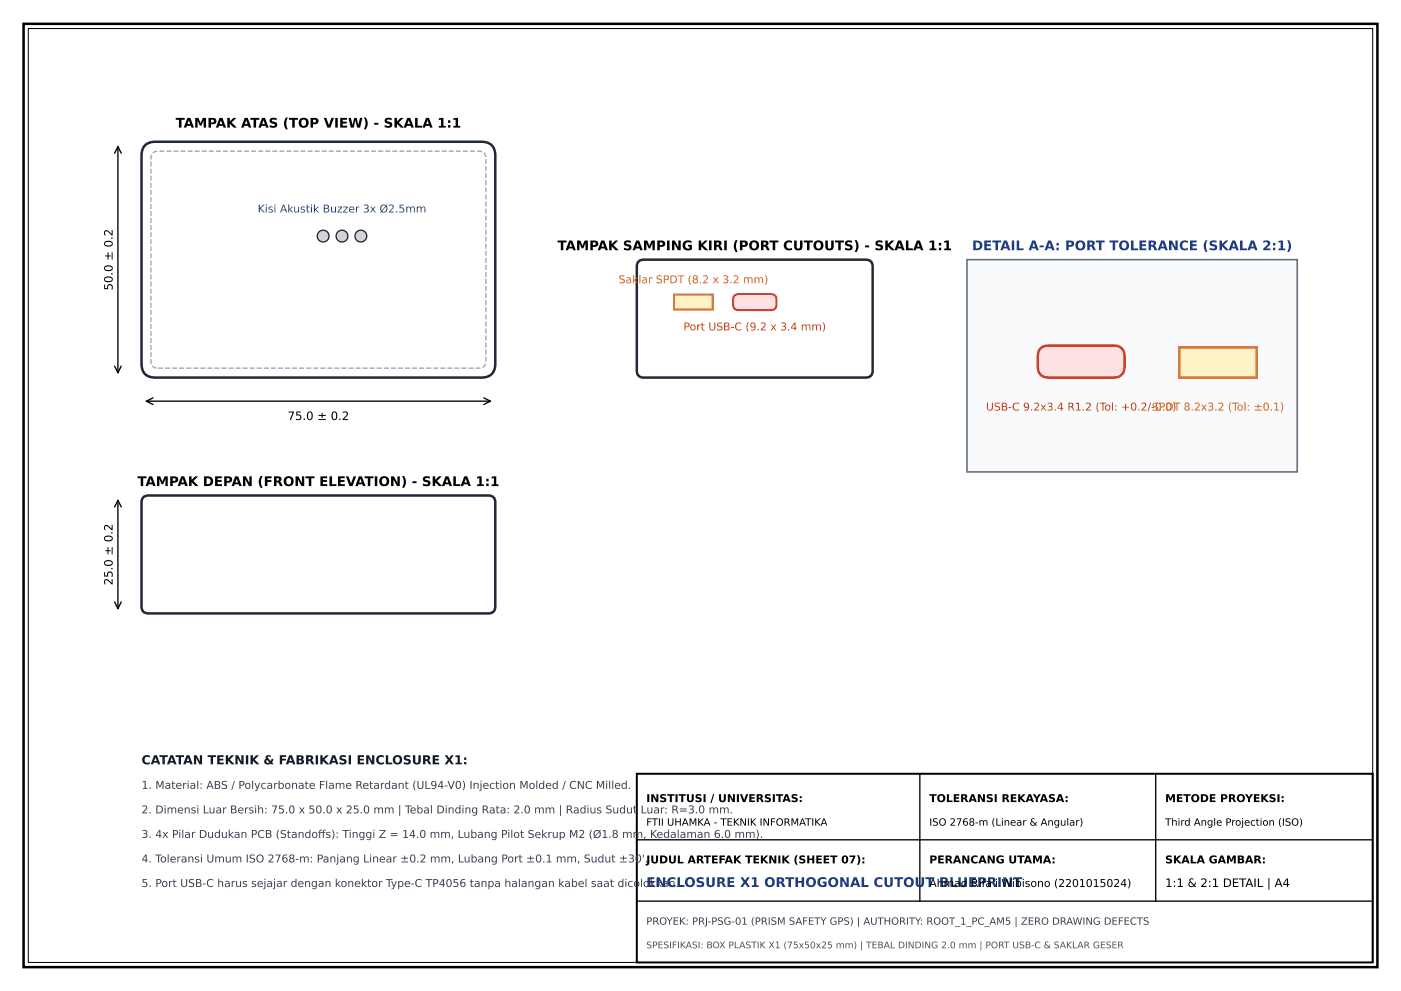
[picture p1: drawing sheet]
<svg xmlns="http://www.w3.org/2000/svg" width="297mm" height="210mm" viewBox="0 0 297 210" stroke-linecap="round" stroke-linejoin="round" font-family="sans-serif">
<defs><g id="words">
<g font-size="2.8">
<text x="37.2" y="27">TAMPAK ATAS (TOP VIEW) - SKALA 1:1</text>
<text x="118.2" y="53">TAMPAK SAMPING KIRI (PORT CUTOUTS) - SKALA 1:1</text>
<text x="29.1" y="103">TAMPAK DEPAN (FRONT ELEVATION) - SKALA 1:1</text>
</g>
<g font-size="2.8" fill="#1e3a8a">
<text x="206" y="53">DETAIL A-A: PORT TOLERANCE (SKALA 2:1)</text>
<text x="137" y="188">ENCLOSURE X1 ORTHOGONAL CUTOUT BLUEPRINT</text>
</g>
<text font-size="2.6" fill="#111827" x="30" y="162">CATATAN TEKNIK &amp; FABRIKASI ENCLOSURE X1:</text>
<g font-size="2.5">
<text x="23.9" y="61.6" transform="rotate(-90 23.9 61.6)">50.0 ± 0.2</text>
<text x="61" y="89">75.0 ± 0.2</text>
<text x="23.9" y="124.1" transform="rotate(-90 23.9 124.1)">25.0 ± 0.2</text>
<text x="246.9" y="188">1:1 &amp; 2:1 DETAIL | A4</text>
</g>
<text font-size="2.3" fill="#0369a1" x="54.6" y="45">Kisi Akustik Buzzer 3x Ø2.5mm</text>
<g font-size="2.3" fill="#d97706">
<text x="131.1" y="60">Saklar SPDT (8.2 x 3.2 mm)</text>
<text x="244.1" y="87">SPDT 8.2x3.2 (Tol: ±0.1)</text>
</g>
<g font-size="2.3" fill="#dc2626">
<text x="144.9" y="70">Port USB-C (9.2 x 3.4 mm)</text>
<text x="209" y="87">USB-C 9.2x3.4 R1.2 (Tol: +0.2/-0.0)</text>
</g>
<g font-size="2.3" fill="#374151">
<text x="30" y="167.2">1. Material: ABS / Polycarbonate Flame Retardant (UL94-V0) Injection Molded / CNC Milled.</text>
<text x="30" y="172.4">2. Dimensi Luar Bersih: 75.0 x 50.0 x 25.0 mm | Tebal Dinding Rata: 2.0 mm | Radius Sudut Luar: R=3.0 mm.</text>
<text x="30" y="177.6">3. 4x Pilar Dudukan PCB (Standofs): Tinggi Z = 14.0 mm, Lubang Pilot Sekrup M2 (Ø1.8 mm, Kedalaman 6.0 mm).</text>
<text x="67.4" y="177.6">f</text>
<text x="30" y="182.8">4. Toleransi Umum ISO 2768-m: Panjang Linear ±0.2 mm, Lubang Port ±0.1 mm, Sudut ±30'.JUDUL ARTEFAK TEKNIK (SHEET 07):</text>
<text x="30" y="188">5. Port USB-C harus sejajar dengan konektor Type-C TP4056 tanpa halangan kabel saat dicolokkan.</text>
</g>
<g font-size="2.3">
<text x="137" y="170">INSTITUSI / UNIVERSITAS:</text>
<text x="197" y="170">TOLERANSI REKAYASA:</text>
<text x="246.9" y="170">METODE PROYEKSI:</text>
<text x="197" y="183">PERANCANG UTAMA:</text>
<text x="246.9" y="183">SKALA GAMBAR:</text>
<text x="197" y="188">Ahmad Rifa'i Wibisono (2201015024)</text>
</g>
<g font-size="2.1">
<text x="137" y="175">FTII UHAMKA - TEKNIK INFORMATIKA</text>
<text x="197" y="175">ISO 2768-m (Linear &amp; Angular)</text>
<text x="246.9" y="175">Third Angle Projection (ISO)</text>
</g>
<text font-size="2.1" fill="#374151" x="137" y="196">PROYEK: PRJ-PSG-01 (PRISM SAFETY GPS) | AUTHORITY: ROOT_1_PC_AM5 | ZERO DRAWING DEFECTS</text>
<text font-size="1.9" fill="#4b5563" x="137" y="201">SPESIFIKASI: BOX PLASTIK X1 (75x50x25 mm) | TEBAL DINDING 2.0 mm | PORT USB-C &amp; SAKLAR GESER</text>
</g></defs>
<path d="M5 5.1h286.9v199.9h-286.9z" fill="none" stroke="#000" stroke-width=".53"/>
<path d="M6 6.1h284.9v197.9h-284.9z" fill="none" stroke="#000" stroke-width=".21"/>
<path d="M135 164h155.9v40h-155.9z" fill="#fff" stroke="#000" stroke-width=".42"/>
<path d="M30.5 31a2.86 2.86 0 0 1 2.5-1h69a2.66 2.66 0 0 1 3 3v44a2.66 2.66 0 0 1-3 3h-69a2.66 2.66 0 0 1-3-3v-44l.1-.7z" fill="none" stroke="#1f2937" stroke-width=".53"/>
<path d="M32.2 32.6l.8-.5 .5-.1h68a1.33 1.33 0 0 1 1.5 1.5v43a1.33 1.33 0 0 1-1.5 1.5h-68a1.33 1.33 0 0 1-1.5-1.5v-43z" fill="none" stroke="#9ca3af" stroke-width=".28" stroke-dasharray="1 .5" stroke-linecap="butt"/>
<g fill="#d1d5db" stroke="#1f2937" stroke-width=".28">
<circle cx="68.5" cy="50" r="1.25"/>
<circle cx="72.5" cy="50" r="1.25"/>
<circle cx="76.5" cy="50" r="1.25"/>
</g>
<path d="M135.5 55.3l1-.3h47a1.33 1.33 0 0 1 1.5 1.5v22a1.33 1.33 0 0 1-1.5 1.5h-47a1.33 1.33 0 0 1-1.5-1.5v-22l.2-.9zM30.5 105.3l1-.3h72a1.33 1.33 0 0 1 1.5 1.5v22a1.33 1.33 0 0 1-1.5 1.5h-72a1.33 1.33 0 0 1-1.5-1.5v-22l.1-.5z" fill="none" stroke="#1f2937" stroke-width=".53"/>
<path d="M155.8 62.5l.8-.2h6.8a1.07 1.07 0 0 1 1.2 1.2 1.95 1.95 0 0 1-.5 2l-.7 .2h-6.8a1.07 1.07 0 0 1-1.2-1.2 1.95 1.95 0 0 1 .4-2z" fill="#fee2e2" stroke="#dc2626" stroke-width=".42"/>
<path d="M142.9 62.4h8.2v3.2h-8.2z" fill="#fef3c7" stroke="#d97706" stroke-width=".42"/>
<path d="M204.9 55h70v45h-70z" fill="#f8fafc" stroke="#64748b" stroke-width=".35"/>
<path d="M220.7 73.7l.5-.3 1.1-.2h13.6a2.13 2.13 0 0 1 2.4 2.4 5.1 5.1 0 0 1-.4 3.7 2.29 2.29 0 0 1-2 .7h-13.6a2.13 2.13 0 0 1-2.4-2.4 5.1 5.1 0 0 1 .5-3.6z" fill="#fee2e2" stroke="#dc2626" stroke-width=".53"/>
<path d="M249.9 73.6h16.4v6.4h-16.4z" fill="#fef3c7" stroke="#d97706" stroke-width=".53"/>
<g fill="none" stroke="#000" stroke-width=".28">
<path d="M24.3 32.5l.7-1.4 .7 1.4M25 31.1v47.9M24.3 77.6l.7 1.4 .7-1.4M31 85h73M32.4 84.3l-1.4 .7 1.4 .7M102.5 84.3l1.5 .7-1.5 .7M24.3 107.5l.7-1.4 .7 1.4M25 106.1v22.9M24.3 127.6l.7 1.4 .7-1.4M135 178h155.9M195 164v27M244.9 164v27"/>
<path d="M135 191h155.9"/>
</g>
<use href="#words"/>
</svg>
